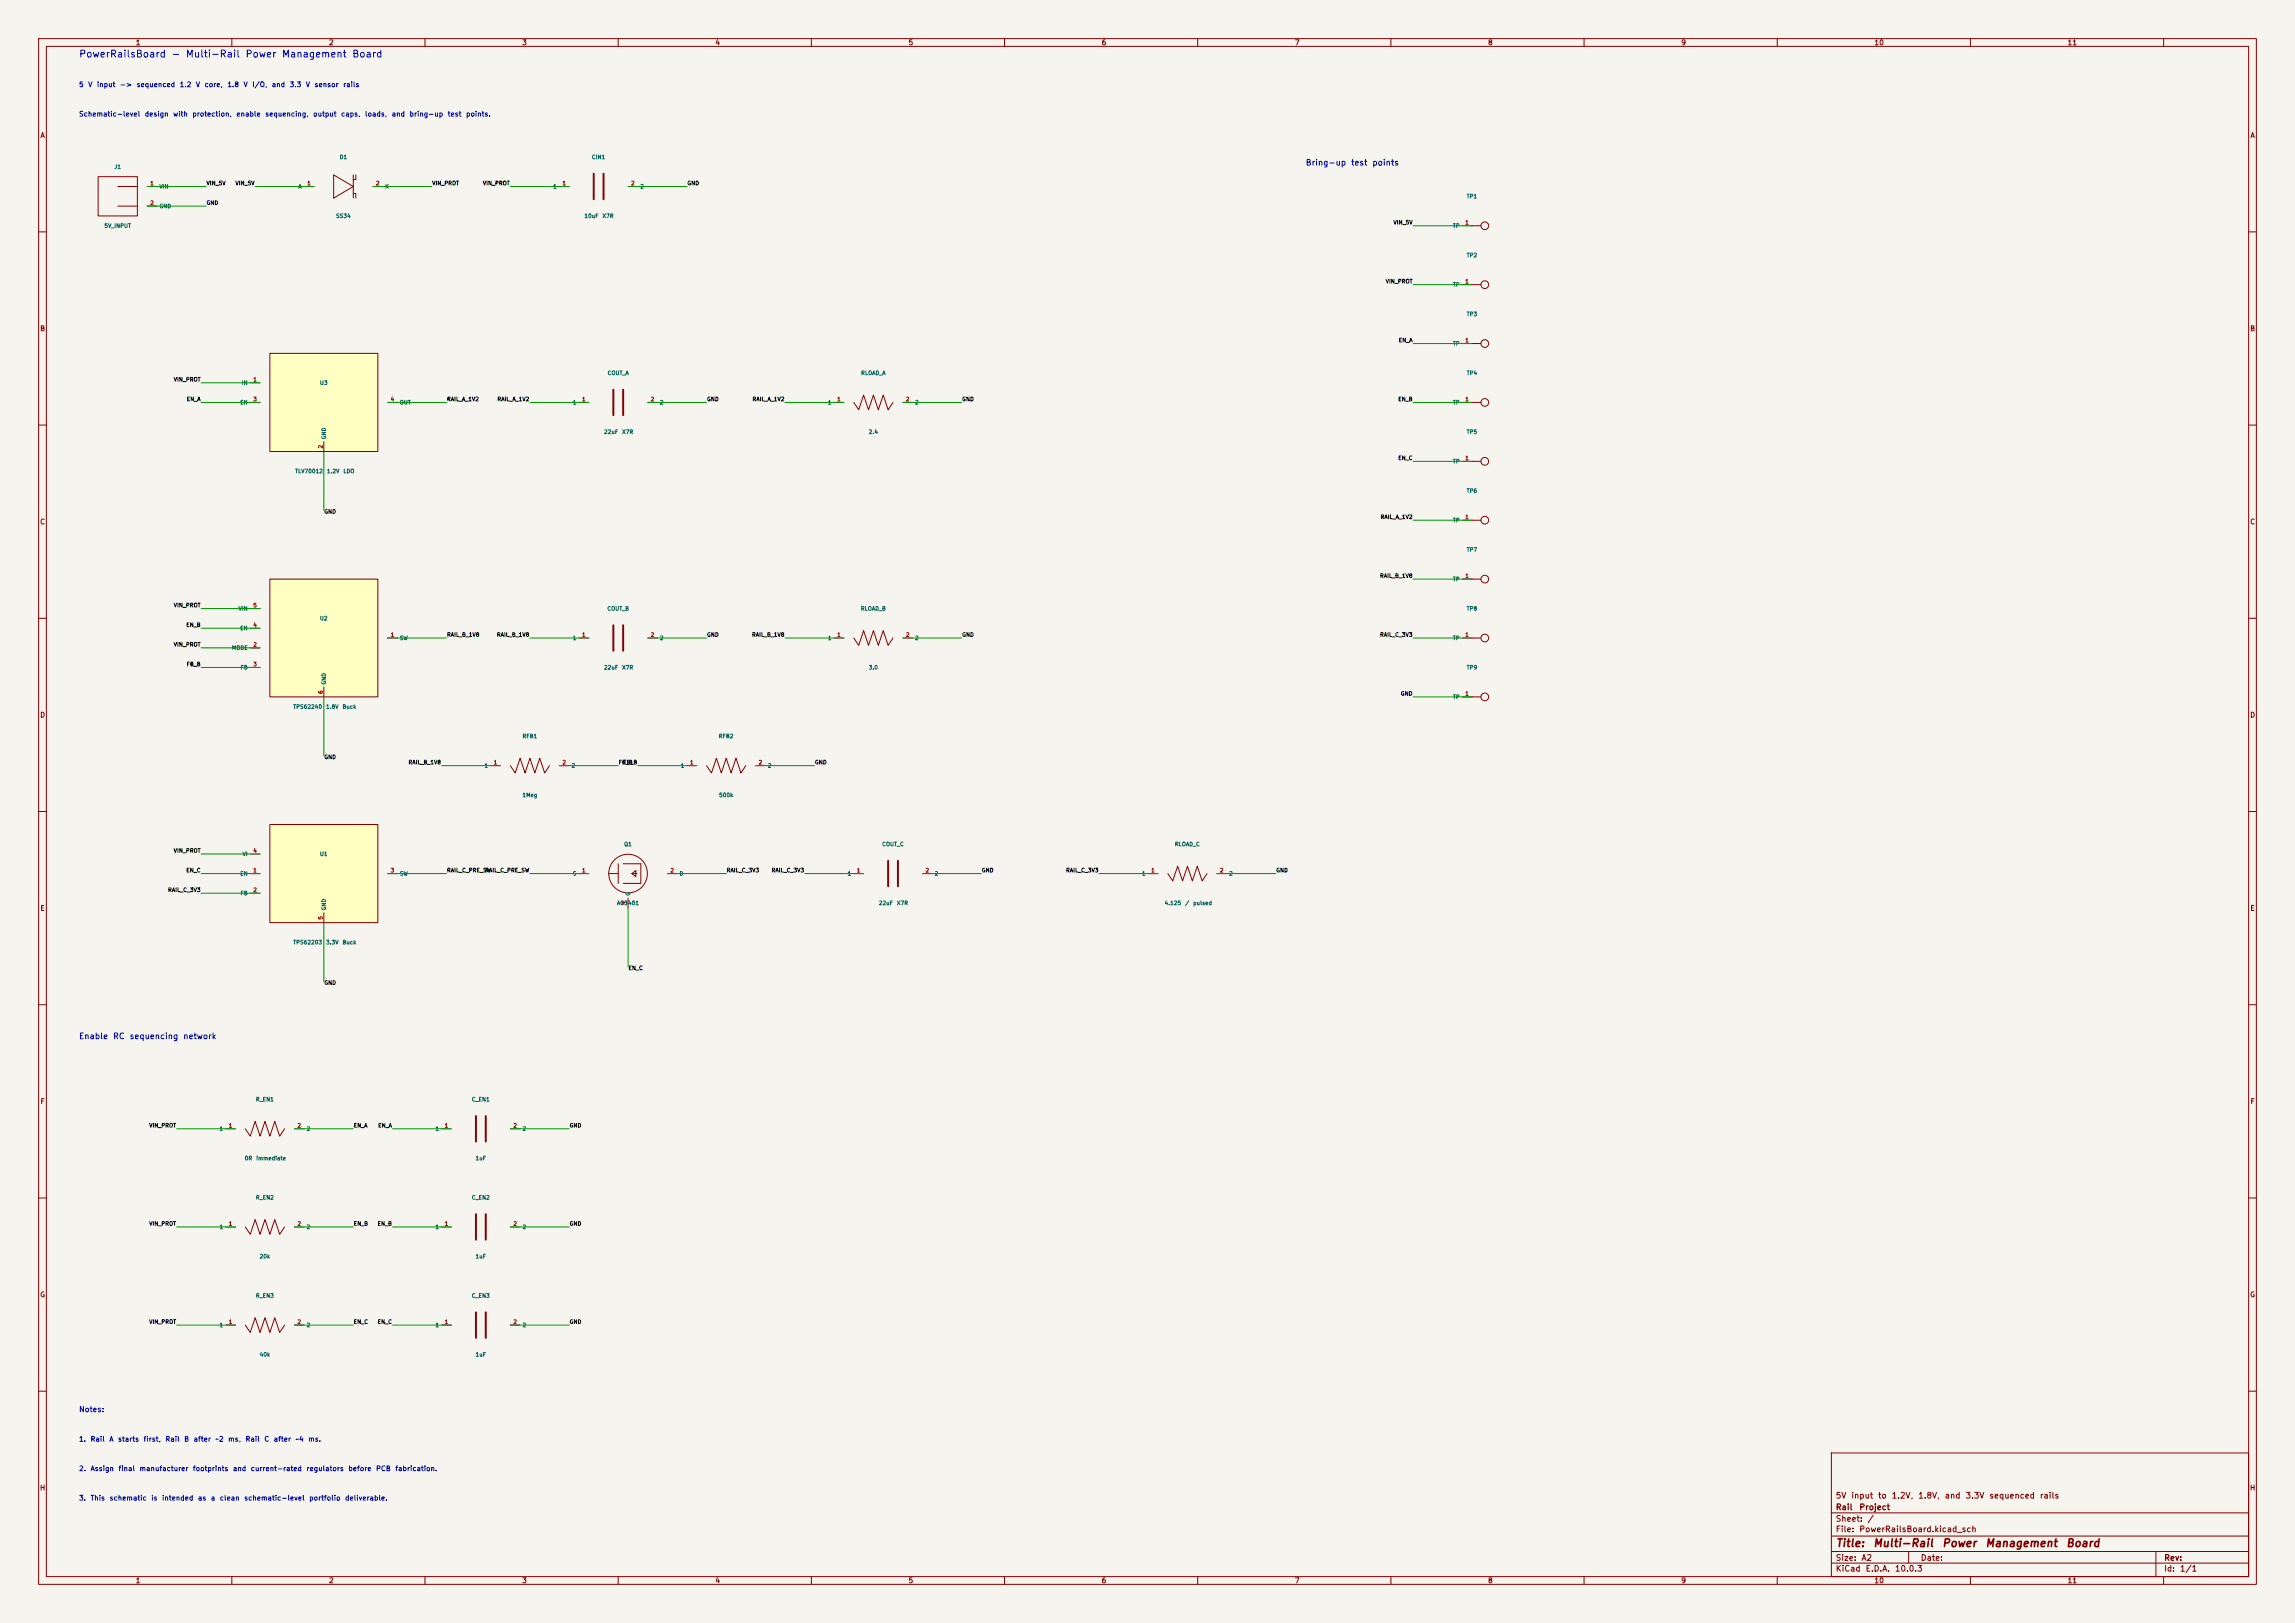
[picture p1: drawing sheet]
<svg xmlns="http://www.w3.org/2000/svg" width="594mm" height="420mm" viewBox="0 0 594 420" stroke-linecap="round" stroke-linejoin="round" font-family="sans-serif">
<defs><g id="words">
<g font-size="2" fill="#840000">
<text x="475" y="400.8">Title:</text>
<text x="484.7" y="400.8">Multi-Rail</text>
<text x="502.5" y="400.8">Power</text>
<text x="513.7" y="400.8">Management</text>
<text x="534.6" y="400.8">Board</text>
</g>
<text font-size="1.8" fill="#0000c2" x="20.3" y="15.3">PowerRailsBoard - Multi-Rail Power Management Board</text>
<g font-size="1.5" fill="#0000c2">
<text x="337.8" y="43.2">Bring-up</text>
<text x="349.5" y="43.2">test</text>
<text x="355.1" y="43.2">points</text>
<text x="20.3" y="269.3">Enable</text>
<text x="29.1" y="269.3">RC</text>
<text x="33.4" y="269.3">sequencing</text>
<text x="47.3" y="269.3">network</text>
</g>
<g font-size="1.5" fill="#840000">
<text x="475" y="388.1">5V</text>
<text x="479" y="388.1">input</text>
<text x="486" y="388.1">to</text>
<text x="489.5" y="388.1">1.2V,</text>
<text x="496.3" y="388.1">1.8V,</text>
<text x="503.2" y="388.1">and</text>
<text x="508.6" y="388.1">3.3V</text>
<text x="514.7" y="388.1">sequenced</text>
<text x="527.8" y="388.1">rails</text>
<text x="475" y="394.1">Sheet:</text>
<text x="475" y="391.1">Rail</text>
<text x="481.1" y="391.1">Project</text>
<text x="483.2" y="394.1">/</text>
<text x="475" y="396.8">File:</text>
<text x="481.1" y="396.8">PowerRailsBoard.kicad_sch</text>
<text x="475" y="407">KiCad</text>
<text x="475" y="404.2">Size:</text>
<text x="481.7" y="404.2">A2</text>
<text x="482.7" y="407">E.D.A.</text>
<text x="490.3" y="407">10.0.3</text>
<text x="497" y="404.2">Date:</text>
<text x="560" y="404.2">Rev:</text>
<text x="560" y="407">Id:</text>
<text x="564.1" y="407">1/1</text>
</g>
<text font-size="1.4" fill="#0000c2" x="20.3" y="365.8">Notes:</text>
<g font-size="1.3" fill="#840000">
<text x="35" y="12">1</text>
<text x="85" y="12">2</text>
<text x="135" y="12">3</text>
<text x="185" y="12">4</text>
<text x="235" y="12">5</text>
<text x="285" y="12">6</text>
<text x="335" y="12">7</text>
<text x="385" y="12">8</text>
<text x="435" y="12">9</text>
<text x="485" y="12">10</text>
<text x="535" y="12">11</text>
<text x="10.3" y="36">A</text>
<text x="582.3" y="36">A</text>
<text x="10.3" y="86">B</text>
<text x="582.3" y="86">B</text>
<text x="10.3" y="136">C</text>
<text x="582.3" y="136">C</text>
<text x="10.3" y="186">D</text>
<text x="582.3" y="186">D</text>
<text x="10.3" y="236">E</text>
<text x="582.3" y="236">E</text>
<text x="10.3" y="286">F</text>
<text x="582.3" y="286">F</text>
<text x="10.3" y="336">G</text>
<text x="582.3" y="336">G</text>
<text x="10.2" y="386">H</text>
<text x="582.2" y="386">H</text>
<text x="35" y="410">1</text>
<text x="85" y="410">2</text>
<text x="135" y="410">3</text>
<text x="185" y="410">4</text>
<text x="235" y="410">5</text>
<text x="285" y="410">6</text>
<text x="335" y="410">7</text>
<text x="385" y="410">8</text>
<text x="435" y="410">9</text>
<text x="485" y="410">10</text>
<text x="535" y="410">11</text>
</g>
<g font-size="1.3" fill="#0000c2">
<text x="20.3" y="22.8">5</text>
<text x="22.7" y="22.8">V</text>
<text x="25" y="22.8">input</text>
<text x="30.9" y="22.8">-&gt;</text>
<text x="35.2" y="22.8">sequenced</text>
<text x="46.4" y="22.8">1.2</text>
<text x="50.6" y="22.8">V</text>
<text x="52.8" y="22.8">core,</text>
<text x="58.7" y="22.8">1.8</text>
<text x="62.9" y="22.8">V</text>
<text x="65.2" y="22.8">I/O,</text>
<text x="70.2" y="22.8">and</text>
<text x="74.8" y="22.8">3.3</text>
<text x="79" y="22.8">V</text>
<text x="81.3" y="22.8">sensor</text>
<text x="88.7" y="22.8">rails</text>
<text x="20.3" y="30.5">Schematic-level</text>
<text x="37.3" y="30.5">design</text>
<text x="44.7" y="30.5">with</text>
<text x="49.7" y="30.5">protection,</text>
<text x="61" y="30.5">enable</text>
<text x="68.5" y="30.5">sequencing,</text>
<text x="80.9" y="30.5">output</text>
<text x="88.1" y="30.5">caps,</text>
<text x="94.3" y="30.5">loads,</text>
<text x="101.3" y="30.5">and</text>
<text x="105.9" y="30.5">bring-up</text>
<text x="115.7" y="30.5">test</text>
<text x="120.5" y="30.5">points.</text>
<text x="20.3" y="373.4">1.</text>
<text x="23.3" y="373.4">Rail</text>
<text x="28.2" y="373.4">A</text>
<text x="30.4" y="373.4">starts</text>
<text x="37" y="373.4">first,</text>
<text x="42.7" y="373.4">Rail</text>
<text x="47.5" y="373.4">B</text>
<text x="50" y="373.4">after</text>
<text x="55.6" y="373.4">~2</text>
<text x="58.9" y="373.4">ms,</text>
<text x="63.4" y="373.4">Rail</text>
<text x="68.3" y="373.4">C</text>
<text x="70.7" y="373.4">after</text>
<text x="76.4" y="373.4">~4</text>
<text x="79.6" y="373.4">ms.</text>
<text x="20.3" y="381">2.</text>
<text x="23.3" y="381">Assign</text>
<text x="30.5" y="381">final</text>
<text x="36" y="381">manufacturer</text>
<text x="49.8" y="381">footprints</text>
<text x="60.2" y="381">and</text>
<text x="64.8" y="381">current-rated</text>
<text x="79.2" y="381">regulators</text>
<text x="90" y="381">before</text>
<text x="97.2" y="381">PCB</text>
<text x="102.2" y="381">fabrication.</text>
<text x="20.3" y="388.6">3.</text>
<text x="23.3" y="388.6">This</text>
<text x="28.2" y="388.6">schematic</text>
<text x="39" y="388.6">is</text>
<text x="41.8" y="388.6">intended</text>
<text x="51.1" y="388.6">as</text>
<text x="54.4" y="388.6">a</text>
<text x="56.8" y="388.6">clean</text>
<text x="63.1" y="388.6">schematic-level</text>
<text x="79.9" y="388.6">portfolio</text>
<text x="89.2" y="388.6">deliverable.</text>
</g>
<g font-size="1" fill="#006464">
<text x="87.8" y="41.4">D1</text>
<text x="153.1" y="41.4">CIN1</text>
<text x="29.5" y="43.9">J1</text>
<text x="41.1" y="49">VIN</text>
<text x="77.1" y="49">A</text>
<text x="99.6" y="49">K</text>
<text x="143.1" y="49">1</text>
<text x="165.6" y="49">2</text>
<text x="379.5" y="51.6">TP1</text>
<text x="26.9" y="59.2">5V_INPUT</text>
<text x="41.1" y="54.1">GND</text>
<text x="86.9" y="56.6">SS34</text>
<text x="151.1" y="56.6">10uF</text>
<text x="155.8" y="56.6">X7R</text>
<text x="375.9" y="59.2">TP</text>
<text x="379.5" y="66.8">TP2</text>
<text x="375.9" y="74.4">TP</text>
<text x="379.5" y="82">TP3</text>
<text x="375.9" y="89.7">TP</text>
<text x="62.5" y="99.8">IN</text>
<text x="82.7" y="99.8">U3</text>
<text x="157.2" y="97.3">COUT_A</text>
<text x="222.8" y="97.3">RLOAD_A</text>
<text x="379.5" y="97.3">TP4</text>
<text x="62.1" y="104.9">EN</text>
<text x="103.4" y="104.9">OUT</text>
<text x="148.1" y="104.9">1</text>
<text x="170.7" y="104.9">2</text>
<text x="214.2" y="104.9">1</text>
<text x="236.7" y="104.9">2</text>
<text x="375.9" y="104.9">TP</text>
<text x="84.6" y="113.8" transform="rotate(-90 84.6 113.8)">GND</text>
<text x="156.2" y="112.5">22uF</text>
<text x="160.9" y="112.5">X7R</text>
<text x="224.7" y="112.5">2.4</text>
<text x="379.5" y="112.5">TP5</text>
<text x="76.3" y="122.7">TLV70012</text>
<text x="84.5" y="122.7">1.2V</text>
<text x="88.8" y="122.7">LDO</text>
<text x="375.9" y="120.1">TP</text>
<text x="379.5" y="127.8">TP6</text>
<text x="375.9" y="135.4">TP</text>
<text x="379.5" y="143">TP7</text>
<text x="375.9" y="150.6">TP</text>
<text x="61.6" y="158.2">VIN</text>
<text x="82.7" y="160.8">U2</text>
<text x="157.1" y="158.2">COUT_B</text>
<text x="222.7" y="158.2">RLOAD_B</text>
<text x="379.5" y="158.2">TP8</text>
<text x="62.1" y="163.3">EN</text>
<text x="103.4" y="165.9">SW</text>
<text x="148.1" y="165.9">1</text>
<text x="170.7" y="165.9">2</text>
<text x="214.2" y="165.9">1</text>
<text x="236.7" y="165.9">2</text>
<text x="375.9" y="165.9">TP</text>
<text x="59.9" y="168.4">MODE</text>
<text x="62.1" y="173.5">FB</text>
<text x="156.2" y="173.5">22uF</text>
<text x="160.9" y="173.5">X7R</text>
<text x="224.7" y="173.5">3.0</text>
<text x="379.5" y="173.5">TP9</text>
<text x="84.6" y="177.3" transform="rotate(-90 84.6 177.3)">GND</text>
<text x="75.8" y="183.6">TPS62240</text>
<text x="84.3" y="183.6">1.8V</text>
<text x="88.5" y="183.6">Buck</text>
<text x="375.9" y="181.1">TP</text>
<text x="135.1" y="191.3">RFB1</text>
<text x="185.9" y="191.3">RFB2</text>
<text x="125.3" y="198.9">1</text>
<text x="147.8" y="198.9">2</text>
<text x="176.1" y="198.9">1</text>
<text x="198.6" y="198.9">2</text>
<text x="135.1" y="206.5">1Meg</text>
<text x="186" y="206.5">500k</text>
<text x="62.7" y="221.7">VI</text>
<text x="82.7" y="221.7">U1</text>
<text x="161.4" y="219.2">Q1</text>
<text x="228.2" y="219.2">COUT_C</text>
<text x="304" y="219.2">RLOAD_C</text>
<text x="62.1" y="226.8">EN</text>
<text x="103.4" y="226.8">SW</text>
<text x="148.1" y="226.8">S</text>
<text x="175.8" y="226.8">D</text>
<text x="219.3" y="226.8">1</text>
<text x="241.8" y="226.8">2</text>
<text x="295.5" y="226.8">1</text>
<text x="318" y="226.8">2</text>
<text x="62.1" y="231.9">FB</text>
<text x="163.3" y="231.9" transform="rotate(-90 163.3 231.9)">G</text>
<text x="84.6" y="235.7" transform="rotate(-90 84.6 235.7)">GND</text>
<text x="159.6" y="234.4">AO3401</text>
<text x="227.3" y="234.4">22uF</text>
<text x="232" y="234.4">X7R</text>
<text x="301.3" y="234.4">4.125</text>
<text x="306.6" y="234.4">/</text>
<text x="308.7" y="234.4">pulsed</text>
<text x="75.8" y="244.6">TPS62203</text>
<text x="84.3" y="244.6">3.3V</text>
<text x="88.5" y="244.6">Buck</text>
<text x="66.1" y="285.2">R_EN1</text>
<text x="122" y="285.2">C_EN1</text>
<text x="56.7" y="292.9">1</text>
<text x="79.2" y="292.9">2</text>
<text x="112.6" y="292.9">1</text>
<text x="135.1" y="292.9">2</text>
<text x="63.2" y="300.5">0R</text>
<text x="66.2" y="300.5">immediate</text>
<text x="123" y="300.5">1uF</text>
<text x="66.1" y="310.6">R_EN2</text>
<text x="122" y="310.6">C_EN2</text>
<text x="56.7" y="318.3">1</text>
<text x="79.2" y="318.3">2</text>
<text x="112.6" y="318.3">1</text>
<text x="135.1" y="318.3">2</text>
<text x="67.1" y="325.9">20k</text>
<text x="123" y="325.9">1uF</text>
<text x="66.1" y="336">R_EN3</text>
<text x="122" y="336">C_EN3</text>
<text x="56.7" y="343.7">1</text>
<text x="79.2" y="343.7">2</text>
<text x="112.6" y="343.7">1</text>
<text x="135.1" y="343.7">2</text>
<text x="67.1" y="351.3">40k</text>
<text x="123" y="351.3">1uF</text>
</g>
<g font-size="1" fill="#a90000">
<text x="38.8" y="48.2">1</text>
<text x="38.8" y="53.3">2</text>
<text x="79.4" y="48.2">1</text>
<text x="97.2" y="48.2">2</text>
<text x="145.4" y="48.2">1</text>
<text x="163.2" y="48.2">2</text>
<text x="379.1" y="58.3">1</text>
<text x="379.1" y="73.6">1</text>
<text x="379.1" y="88.8">1</text>
<text x="65.4" y="99">1</text>
<text x="65.4" y="104.1">3</text>
<text x="101" y="104.1">4</text>
<text x="150.5" y="104.1">1</text>
<text x="168.3" y="104.1">2</text>
<text x="216.6" y="104.1">1</text>
<text x="234.3" y="104.1">2</text>
<text x="379.1" y="104.1">1</text>
<text x="83.7" y="116.2" transform="rotate(-90 83.7 116.2)">2</text>
<text x="379.1" y="119.3">1</text>
<text x="379.1" y="134.5">1</text>
<text x="379.1" y="149.8">1</text>
<text x="65.4" y="157.4">5</text>
<text x="65.4" y="167.6">2</text>
<text x="65.4" y="162.5">4</text>
<text x="101" y="165">1</text>
<text x="150.5" y="165">1</text>
<text x="168.3" y="165">2</text>
<text x="216.6" y="165">1</text>
<text x="234.3" y="165">2</text>
<text x="379.1" y="165">1</text>
<text x="65.4" y="172.6">3</text>
<text x="83.7" y="179.7" transform="rotate(-90 83.7 179.7)">6</text>
<text x="379.1" y="180.3">1</text>
<text x="127.7" y="198">1</text>
<text x="145.4" y="198">2</text>
<text x="178.5" y="198">1</text>
<text x="196.2" y="198">2</text>
<text x="65.4" y="220.9">4</text>
<text x="65.4" y="226">1</text>
<text x="101" y="226">3</text>
<text x="150.5" y="226">1</text>
<text x="173.4" y="226">2</text>
<text x="221.6" y="226">1</text>
<text x="239.4" y="226">2</text>
<text x="297.8" y="226">1</text>
<text x="315.6" y="226">2</text>
<text x="65.4" y="231.1">2</text>
<text x="83.7" y="238.1" transform="rotate(-90 83.7 238.1)">5</text>
<text x="162.5" y="234.3" transform="rotate(-90 162.5 234.3)">3</text>
<text x="59.1" y="292">1</text>
<text x="76.9" y="292">2</text>
<text x="115" y="292">1</text>
<text x="132.7" y="292">2</text>
<text x="59.1" y="317.4">1</text>
<text x="76.9" y="317.4">2</text>
<text x="115" y="317.4">1</text>
<text x="132.7" y="317.4">2</text>
<text x="59.1" y="342.8">1</text>
<text x="76.9" y="342.8">2</text>
<text x="115" y="342.8">1</text>
<text x="132.7" y="342.8">2</text>
</g>
<g font-size="1" fill="#0f0f0f">
<text x="53.3" y="53.2">GND</text>
<text x="53.3" y="48.2">VIN_5V</text>
<text x="60.8" y="48.2">VIN_5V</text>
<text x="111.8" y="48.2">VIN_PROT</text>
<text x="124.9" y="48.2">VIN_PROT</text>
<text x="177.8" y="48.2">GND</text>
<text x="360.6" y="58.3">VIN_5V</text>
<text x="358.6" y="73.6">VIN_PROT</text>
<text x="361.9" y="88.8">EN_A</text>
<text x="44.9" y="99">VIN_PROT</text>
<text x="48.2" y="104">EN_A</text>
<text x="115.6" y="104">RAIL_A_1V2</text>
<text x="128.6" y="104">RAIL_A_1V2</text>
<text x="182.9" y="104">GND</text>
<text x="194.7" y="104">RAIL_A_1V2</text>
<text x="248.9" y="104">GND</text>
<text x="361.8" y="104">EN_B</text>
<text x="361.8" y="119.3">EN_C</text>
<text x="83.8" y="133.2">GND</text>
<text x="357.2" y="134.5">RAIL_A_1V2</text>
<text x="357.1" y="149.8">RAIL_B_1V8</text>
<text x="44.9" y="157.4">VIN_PROT</text>
<text x="44.9" y="167.5">VIN_PROT</text>
<text x="48.1" y="162.5">EN_B</text>
<text x="115.6" y="165">RAIL_B_1V8</text>
<text x="128.5" y="165">RAIL_B_1V8</text>
<text x="182.9" y="165">GND</text>
<text x="194.5" y="165">RAIL_B_1V8</text>
<text x="248.9" y="165">GND</text>
<text x="357.1" y="165">RAIL_C_3V3</text>
<text x="48.2" y="172.6">FB_B</text>
<text x="362.5" y="180.2">GND</text>
<text x="83.8" y="196.7">GND</text>
<text x="105.6" y="198">RAIL_B_1V8</text>
<text x="160" y="198">FB_B</text>
<text x="210.8" y="198">GND</text>
<text x="44.9" y="220.9">VIN_PROT</text>
<text x="48.1" y="226">EN_C</text>
<text x="115.6" y="226">RAIL_C_PRE_SW</text>
<text x="125.5" y="226">RAIL_C_PRE_SW</text>
<text x="188" y="226">RAIL_C_3V3</text>
<text x="199.6" y="226">RAIL_C_3V3</text>
<text x="254" y="226">GND</text>
<text x="275.8" y="226">RAIL_C_3V3</text>
<text x="330.2" y="226">GND</text>
<text x="43.4" y="231">RAIL_C_3V3</text>
<text x="162.6" y="251.3">EN_C</text>
<text x="83.8" y="255.1">GND</text>
<text x="38.5" y="292">VIN_PROT</text>
<text x="91.4" y="292">EN_A</text>
<text x="97.8" y="292">EN_A</text>
<text x="147.3" y="292">GND</text>
<text x="38.5" y="317.4">VIN_PROT</text>
<text x="91.4" y="317.4">EN_B</text>
<text x="97.6" y="317.4">EN_B</text>
<text x="147.3" y="317.4">GND</text>
<text x="38.5" y="342.8">VIN_PROT</text>
<text x="91.4" y="342.8">EN_C</text>
<text x="97.6" y="342.8">EN_C</text>
<text x="147.3" y="342.8">GND</text>
</g>
</g></defs>
<path d="M0 0h594v420h-594z" fill="#f5f4ef" stroke="#f5f4ef" stroke-width=".26"/>
<g fill="none" stroke="#840000" stroke-width=".26">
<path d="M10 10h574v400h-574zM12 12h570v396h-570zM60 10v2M110 10v2M160 10v2M210 10v2M260 10v2M310 10v2M360 10v2M410 10v2M460 10v2M510 10v2"/>
<path d="M560 10v2M10 60h2M582 60h2M10 110h2M582 110h2M10 160h2M582 160h2M10 210h2M582 210h2M10 260h2M582 260h2M10 310h2"/>
<path d="M582 310h2M10 360h2M474 376h108v32h-108zM582 360h2M474 397.5h108M474 391.5h108M60 408v2M110 408v2M160 408v2M210 408v2M260 408v2M310 408v2"/>
<path d="M360 408v2M410 408v2M460 408v2M474 404.5h108M474 401.5h108M494 401.5v3M510 408v2M558 401.5v6.5M560 408v2"/>
</g>
<path d="M69.8 213.4h28v25.4h-28z" fill="#ffffc2"/>
<g fill="none" stroke="#840000" stroke-width=".26">
<path d="M25.4 45.7h10.2v10.2h-10.2zM30.5 48.3h5.1M30.5 53.3h5.1M38.1 48.3h2.5M38.1 53.3h2.5M78.7 48.3h2.6M86.4 45.3l5 3-5 3zM91.4 50.1h.7v1.2M91.4 45.3v6M92.1 45.3v1.2h-.7M96.5 48.3h2.6M144.8 48.3h2.5"/>
<path d="M162.6 48.3h2.5M149.9 104.1h2.5M167.6 104.1h2.6M215.9 104.1h2.5M221 104.1l1.2 1.9 1.3-3.8 1.3 3.8 1.3-3.8 1.2 3.8 1.3-3.8 1.3 3.8 1.2-1.9M233.7 104.1h2.5M215.9 165.1h2.5M221 165.1l1.2 1.9 1.3-3.8 1.3 3.8 1.3-3.8 1.2 3.8 1.3-3.8 1.3 3.8 1.2-1.9M233.7 165.1h2.5M69.8 213.4h28v25.4h-28zM64.8 226.1h2.5M64.8 231.1h2.5"/>
<path d="M64.8 221h2.5M83.8 236.2v2.6M100.3 226.1h2.6M221 226.1h2.5M238.8 226.1h2.5M297.2 226.1h2.5M302.3 226.1l1.2 1.9 1.3-3.8 1.3 3.8 1.2-3.8 1.3 3.8 1.3-3.8 1.2 3.8 1.3-1.9M315 226.1h2.5M58.4 292.1h2.6M63.5 292.1l1.3 1.9 1.2-3.8 1.3 3.8 1.3-3.8 1.2 3.8 1.3-3.8 1.3 3.8 1.3-1.9M76.2 292.1h2.5M114.3 292.1h2.5"/>
<path d="M132.1 292.1h2.5M58.4 317.5h2.6M63.5 317.5l1.3 1.9 1.2-3.8 1.3 3.8 1.3-3.8 1.2 3.8 1.3-3.8 1.3 3.8 1.3-1.9M76.2 317.5h2.5M114.3 317.5h2.5M132.1 317.5h2.5M58.4 342.9h2.6M63.5 342.9l1.3 1.9 1.2-3.8 1.3 3.8 1.3-3.8 1.2 3.8 1.3-3.8 1.3 3.8 1.3-1.9M76.2 342.9h2.5M114.3 342.9h2.5M132.1 342.9h2.5"/>
</g>
<path d="M153.7 45v6.6M156.2 45v6.6M158.7 100.8v6.6M161.3 100.8v6.6M229.9 222.8v6.6M232.4 222.8v6.6M123.2 288.8v6.6M125.7 288.8v6.6M123.2 314.2v6.6M125.7 314.2v6.6M123.2 339.6v6.6M125.7 339.6v6.6" fill="none" stroke="#840000" stroke-width=".51"/>
<path d="M69.8 149.9h28v30.4h-28z" fill="#ffffc2"/>
<g fill="none" stroke="#840000" stroke-width=".26">
<path d="M378.5 104.1h4.8M64.8 157.5h2.5M69.8 149.9h28v30.4h-28zM64.8 167.6h2.5M64.8 172.7h2.5M64.8 162.6h2.5M83.8 177.8v2.5M100.3 165.1h2.6M378.5 165.1h4.8M177.8 198.1h2.5M182.9 198.1l1.2 1.9 1.3-3.8 1.3 3.8 1.3-3.8 1.2 3.8 1.3-3.8 1.3 3.8 1.2-1.9M195.6 198.1h2.5"/>
<path d="M378.5 180.3h4.8"/>
<circle cx="384.3" cy="104.1" r="1"/>
<circle cx="384.3" cy="165.1" r="1"/>
<circle cx="384.3" cy="180.3" r="1"/>
</g>
<path d="M69.8 91.4h28v25.4h-28z" fill="#ffffc2"/>
<g fill="none" stroke="#840000" stroke-width=".26">
<path d="M378.5 58.4h4.8M378.5 73.7h4.8M64.8 99.1h2.5M69.8 91.4h28v25.4h-28zM378.5 88.9h4.8M64.8 104.1h2.5M83.8 114.3v2.5M100.3 104.1h2.6M378.5 119.4h4.8M378.5 134.6h4.8M378.5 149.9h4.8M149.9 165.1h2.5"/>
<path d="M167.6 165.1h2.6M127 198.1h2.5M132.1 198.1l1.2 1.9 1.3-3.8 1.3 3.8 1.3-3.8 1.2 3.8 1.3-3.8 1.3 3.8 1.2-1.9M144.8 198.1h2.5M149.9 226.1h2.5M157.5 226.1h2.5M160 223.5v5.1M161.3 223.5h4.6v5.1h-4.6M162.6 232.4v2.6M163.6 226.1l1-.8v1.6zM163.6 226.1h1.3M172.7 226.1h2.6"/>
<circle cx="384.3" cy="58.4" r="1"/>
<circle cx="384.3" cy="73.7" r="1"/>
<circle cx="384.3" cy="88.9" r="1"/>
<circle cx="384.3" cy="119.4" r="1"/>
<circle cx="384.3" cy="134.6" r="1"/>
<circle cx="384.3" cy="149.9" r="1"/>
<circle cx="162.6" cy="226.1" r="5"/>
</g>
<path d="M158.7 161.8v6.6M161.3 161.8v6.6" fill="none" stroke="#840000" stroke-width=".51"/>
<g fill="none" stroke="#009600" stroke-width=".26">
<path d="M38.1 48.3h15.2M38.1 53.3h15.2M66 48.3h15.3M96.5 48.3h15.3M132.1 48.3h15.2M162.6 48.3h15.2M365.8 58.4h15.2M365.8 73.7h15.2M52.1 99.1h15.2M365.8 88.9h15.2M52.1 104.1h15.2M83.8 116.8v15.3"/>
<path d="M100.3 104.1h15.3M137.2 104.1h15.2M167.6 104.1h15.3M203.2 104.1h15.2M233.7 104.1h15.2M365.8 104.1h15.2M365.8 119.4h15.2M365.8 134.6h15.2M52.1 157.5h15.2M365.8 149.9h15.2M52.1 162.6h15.2M52.1 167.6h15.2"/>
<path d="M52.1 172.7h15.2M100.3 165.1h15.3M137.2 165.1h15.2M167.6 165.1h15.3M203.2 165.1h15.2M233.7 165.1h15.2M365.8 165.1h15.2M83.8 180.3v15.3M114.3 198.1h15.2M144.8 198.1h15.2M165.1 198.1h15.2M195.6 198.1h15.2"/>
<path d="M365.8 180.3h15.2M52.1 226.1h15.2M52.1 231.1h15.2M52.1 221h15.2M83.8 238.8v15.2M100.3 226.1h15.3M137.2 226.1h15.2M162.6 235v15.2M172.7 226.1h15.3M208.3 226.1h15.2M238.8 226.1h15.2M284.5 226.1h15.2"/>
<path d="M315 226.1h15.2M45.7 292.1h15.3M76.2 292.1h15.2M101.6 292.1h15.2M132.1 292.1h15.2M45.7 317.5h15.3M76.2 317.5h15.2M101.6 317.5h15.2M132.1 317.5h15.2M45.7 342.9h15.3M76.2 342.9h15.2M101.6 342.9h15.2"/>
<path d="M132.1 342.9h15.2"/>
</g>
<use href="#words"/>
</svg>
